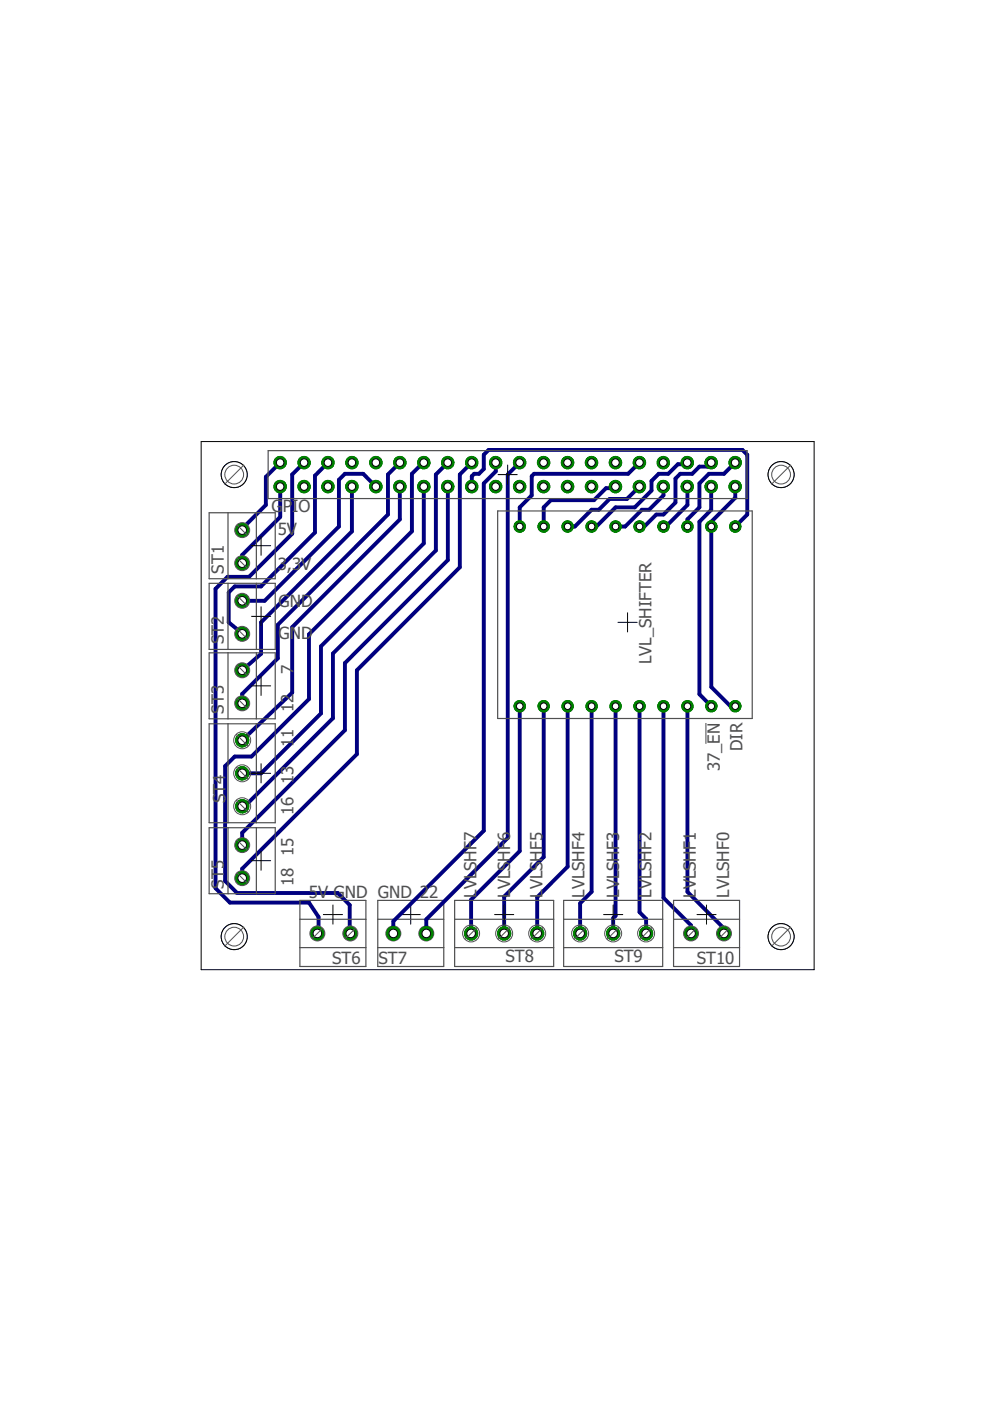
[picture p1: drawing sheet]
<svg xmlns="http://www.w3.org/2000/svg" width="210mm" height="297mm" viewBox="0 0 210 297" stroke-linecap="round" stroke-linejoin="round" font-family="sans-serif">
<defs><g id="words">
<g font-size="3.6" fill="#505050">
<text x="57.6" y="108.5">G</text>
<text x="58.9" y="113.4">5V</text>
<text x="60" y="108.5">PIO</text>
<text x="47.4" y="121.6" transform="rotate(-90 47.4 121.6)">ST1</text>
<text x="58.9" y="120.8">3,3V</text>
<text x="59" y="128.7">GND</text>
<text x="47.4" y="136.6" transform="rotate(-90 47.4 136.6)">ST2</text>
<text x="59" y="135.5">GND</text>
<text x="62.2" y="142.9" transform="rotate(-90 62.2 142.9)">7</text>
<text x="138.1" y="140.8" transform="rotate(-90 138.1 140.8)">LVL_SHIFTER</text>
<text x="47.4" y="151.3" transform="rotate(-90 47.4 151.3)">ST3</text>
<text x="62.2" y="151" transform="rotate(-90 62.2 151)">12</text>
<text x="62.2" y="158.4" transform="rotate(-90 62.2 158.4)">11</text>
<text x="157.4" y="159.3" transform="rotate(-90 157.4 159.3)">DIR</text>
<text x="62.2" y="166.2" transform="rotate(-90 62.2 166.2)">13</text>
<text x="152.6" y="163.5" transform="rotate(-90 152.6 163.5)">37_EN</text>
<text x="47.8" y="170.2" transform="rotate(-90 47.8 170.2)">ST4</text>
<text x="62.2" y="172.8" transform="rotate(-90 62.2 172.8)">16</text>
<text x="62.2" y="181.5" transform="rotate(-90 62.2 181.5)">15</text>
<text x="47.4" y="188.4" transform="rotate(-90 47.4 188.4)">ST5</text>
<text x="62.2" y="187.8" transform="rotate(-90 62.2 187.8)">18</text>
<text x="65.5" y="190.4">5V GND GND 22</text>
<text x="101.1" y="190.4" transform="rotate(-90 101.1 190.4)">LVLSHF7</text>
<text x="108.2" y="190.4" transform="rotate(-90 108.2 190.4)">LVLSHF6</text>
<text x="115" y="190.4" transform="rotate(-90 115 190.4)">LVLSHF5</text>
<text x="123.9" y="190.4" transform="rotate(-90 123.9 190.4)">LVLSHF4</text>
<text x="131.3" y="190.4" transform="rotate(-90 131.3 190.4)">LVLSHF3</text>
<text x="138.1" y="190.4" transform="rotate(-90 138.1 190.4)">LVLSHF2</text>
<text x="147.5" y="190.4" transform="rotate(-90 147.5 190.4)">LVLSHF1</text>
<text x="154.6" y="190.4" transform="rotate(-90 154.6 190.4)">LVLSHF0</text>
<text x="107.2" y="204">ST8</text>
<text x="130.3" y="204">ST9</text>
<text x="70.4" y="204.3">ST6</text>
<text x="80.2" y="204.3">ST7</text>
<text x="147.7" y="204.3">ST10</text>
</g>
</g></defs>
<path d="M85 193.9h4.1M87.1 191.9v4" fill="none" stroke="#000" stroke-width=".21"/>
<g fill="none" stroke="#505050" stroke-width=".21">
<path d="M82.3 196.8l2.2 2.2M89.3 196.8l2.2 2.2"/>
<circle cx="83.4" cy="197.9" r="1.59"/>
<circle cx="90.4" cy="197.9" r="1.59"/>
</g>
<path d="M80.1 190.9h14v14h-14zM80.1 194.9h14M80.1 200.9h14" fill="none" stroke="#505050" stroke-width=".25"/>
<g fill="none" stroke="#000080" stroke-width=".83">
<path d="M59.4 98.1l-3 3v6l-5 5v.3M64.5 98.1l-2.5 2.5v12.6l-9.2 9.1h-4.6l-2.5 2.5v63.5l3 3.1h16.8l2 3v3.3l-.2 .2M69.5 98.1l-2.7 2.8v12l-11.4 11.4h-5.6l-1.3 1.3v6.4l2.9 2.4M84.8 98.1l-2.5 2.5v8.5l-23.4 23.4v7.1l-7.5 7.5v2M89.9 98.1l-2.6 2.4v12.1l-21.8 21.9v13.7l-12.2 12.2h-3.5l-2.1 2v24.4l2.6 2.5h21.3l2.5 2.6v5.9l.2 .1M94.9 98.1l-2.5 2.5v16.1l-21.8 21.9v13.7l-18.7 18.6h-.5M100 98.1l-2.5 2.5v19.7l-21.8 21.8v17.8l-24.3 24.3v2M105.1 98.1v1.8l-2.5 2.6v73.6l-19.2 19.2v2.6M110.2 98.1l-2.5 2.5v77.1l-17.3 17.2v3M135.6 98.1l-2.4 2.4h-20l-.5 .5v4l-2.5 2.6v4M145.7 98.1l-.3 .3h-1.7l-2 2.1h-2l-1.6 1.5v2l-3.5 3.6h-4.1l-4.1 4h-1M150.8 98.1l-.9 .8h-1.6l-1.5 1.6h-2.6l-1 1v5.1l-2.5 2.5h-1.6l-2.5 2.5h-1"/>
<path d="M155.9 98.1l-2.4 2.4h-3.2l-2 2v5.1l-2.5 2.5v1.5M59.4 103.2v6.4l-8 8.1v1.7M74.6 103.2v9.5l-19.2 19.3v6.6l-4 3.5M79.7 103.2l-2.7-2.7h-3.9l-1.2 1.2v9.9l-15.8 15.8h-4.7M84.8 103.2v6.9l-22.8 22.9v13.9l-10.6 10.1M89.9 103.2v12l-21.8 21.8v14.3l-12.7 12.7h-4M94.9 103.2l.1 15.5-21.9 21.9v14.2l-21.7 21.8v2.6M100 103.2v-2.2l.5-.5h1.1l1-1.1v-3l1-1h53.8l1 1v12.7l-2.5 2.5M100 103.1v.1M130.5 103.2l-.4 .3h-1.6l-2.6 2.5h-9.1l-1.5 1.6v4M135.6 103.2l-2.7 2.6h-3.7l-2.2 2.3h-1.6l-3.5 3.5h-1.5M140.6 103.2l.1 1.8-3.1 3.1h-1.5l-3.6 3.5h-2"/>
<path d="M145.7 103.2l.1 3.9-4.6 4.5h-.5M150.8 103.2v4.9l-2.5 2.5v36.6l2.5 2.5M155.9 103.2v2.3l-5.1 5.1v35.1l4.1 4h1M110.2 149.7v30.7l-10.3 10.4v7.1M115.3 149.7v32l-8.4 8.4v7.8M120.4 149.7v34l-6.5 6.5v7.7M125.4 149.7v39.4l-2.4 2.4v6.4M130.5 149.7v44.5l-.5 .5v3.2M135.6 149.7v43.7l1.4 1.4v3.1M140.7 149.7v40.7l5.8 5.8v1.7M145.8 149.7v39.4l7.7 7.7v1.1"/>
</g>
<circle cx="59.4" cy="103.2" r="1.31" fill="#008000" stroke="#008000" stroke-width=".21"/>
<circle cx="59.4" cy="103.2" r=".8" fill="#fff" stroke="#000" stroke-width=".21"/>
<circle cx="59.4" cy="98.1" r="1.31" fill="#008000" stroke="#008000" stroke-width=".21"/>
<circle cx="59.4" cy="98.1" r=".8" fill="#fff" stroke="#000" stroke-width=".21"/>
<circle cx="64.5" cy="103.2" r="1.31" fill="#008000" stroke="#008000" stroke-width=".21"/>
<circle cx="64.5" cy="103.2" r=".8" fill="#fff" stroke="#000" stroke-width=".21"/>
<circle cx="64.5" cy="98.1" r="1.31" fill="#008000" stroke="#008000" stroke-width=".21"/>
<circle cx="64.5" cy="98.1" r=".8" fill="#fff" stroke="#000" stroke-width=".21"/>
<circle cx="69.5" cy="103.2" r="1.31" fill="#008000" stroke="#008000" stroke-width=".21"/>
<circle cx="69.5" cy="103.2" r=".8" fill="#fff" stroke="#000" stroke-width=".21"/>
<circle cx="74.6" cy="103.2" r="1.31" fill="#008000" stroke="#008000" stroke-width=".21"/>
<circle cx="74.6" cy="103.2" r=".8" fill="#fff" stroke="#000" stroke-width=".21"/>
<circle cx="79.7" cy="103.2" r="1.31" fill="#008000" stroke="#008000" stroke-width=".21"/>
<circle cx="79.7" cy="103.2" r=".8" fill="#fff" stroke="#000" stroke-width=".21"/>
<circle cx="84.8" cy="103.2" r="1.31" fill="#008000" stroke="#008000" stroke-width=".21"/>
<circle cx="84.8" cy="103.2" r=".8" fill="#fff" stroke="#000" stroke-width=".21"/>
<circle cx="89.9" cy="103.2" r="1.31" fill="#008000" stroke="#008000" stroke-width=".21"/>
<circle cx="89.9" cy="103.2" r=".8" fill="#fff" stroke="#000" stroke-width=".21"/>
<circle cx="94.9" cy="103.2" r="1.31" fill="#008000" stroke="#008000" stroke-width=".21"/>
<circle cx="94.9" cy="103.2" r=".8" fill="#fff" stroke="#000" stroke-width=".21"/>
<circle cx="100" cy="103.2" r="1.31" fill="#008000" stroke="#008000" stroke-width=".21"/>
<circle cx="100" cy="103.2" r=".8" fill="#fff" stroke="#000" stroke-width=".21"/>
<circle cx="105.1" cy="103.2" r="1.31" fill="#008000" stroke="#008000" stroke-width=".21"/>
<circle cx="105.1" cy="103.2" r=".8" fill="#fff" stroke="#000" stroke-width=".21"/>
<circle cx="110.2" cy="103.2" r="1.31" fill="#008000" stroke="#008000" stroke-width=".21"/>
<circle cx="110.2" cy="103.2" r=".8" fill="#fff" stroke="#000" stroke-width=".21"/>
<circle cx="115.3" cy="103.2" r="1.31" fill="#008000" stroke="#008000" stroke-width=".21"/>
<circle cx="115.3" cy="103.2" r=".8" fill="#fff" stroke="#000" stroke-width=".21"/>
<circle cx="120.3" cy="103.2" r="1.31" fill="#008000" stroke="#008000" stroke-width=".21"/>
<circle cx="120.3" cy="103.2" r=".8" fill="#fff" stroke="#000" stroke-width=".21"/>
<circle cx="125.4" cy="103.2" r="1.31" fill="#008000" stroke="#008000" stroke-width=".21"/>
<circle cx="125.4" cy="103.2" r=".8" fill="#fff" stroke="#000" stroke-width=".21"/>
<circle cx="130.5" cy="103.2" r="1.31" fill="#008000" stroke="#008000" stroke-width=".21"/>
<circle cx="130.5" cy="103.2" r=".8" fill="#fff" stroke="#000" stroke-width=".21"/>
<circle cx="135.6" cy="103.2" r="1.31" fill="#008000" stroke="#008000" stroke-width=".21"/>
<circle cx="135.6" cy="103.2" r=".8" fill="#fff" stroke="#000" stroke-width=".21"/>
<circle cx="140.6" cy="103.2" r="1.31" fill="#008000" stroke="#008000" stroke-width=".21"/>
<circle cx="140.6" cy="103.2" r=".8" fill="#fff" stroke="#000" stroke-width=".21"/>
<circle cx="145.7" cy="103.2" r="1.31" fill="#008000" stroke="#008000" stroke-width=".21"/>
<circle cx="145.7" cy="103.2" r=".8" fill="#fff" stroke="#000" stroke-width=".21"/>
<circle cx="150.8" cy="103.2" r="1.31" fill="#008000" stroke="#008000" stroke-width=".21"/>
<circle cx="150.8" cy="103.2" r=".8" fill="#fff" stroke="#000" stroke-width=".21"/>
<circle cx="155.9" cy="103.2" r="1.31" fill="#008000" stroke="#008000" stroke-width=".21"/>
<circle cx="155.9" cy="103.2" r=".8" fill="#fff" stroke="#000" stroke-width=".21"/>
<circle cx="155.9" cy="98.1" r="1.31" fill="#008000" stroke="#008000" stroke-width=".21"/>
<circle cx="155.9" cy="98.1" r=".8" fill="#fff" stroke="#000" stroke-width=".21"/>
<circle cx="150.8" cy="98.1" r="1.31" fill="#008000" stroke="#008000" stroke-width=".21"/>
<circle cx="150.8" cy="98.1" r=".8" fill="#fff" stroke="#000" stroke-width=".21"/>
<circle cx="145.7" cy="98.1" r="1.31" fill="#008000" stroke="#008000" stroke-width=".21"/>
<circle cx="145.7" cy="98.1" r=".8" fill="#fff" stroke="#000" stroke-width=".21"/>
<circle cx="140.6" cy="98.1" r="1.31" fill="#008000" stroke="#008000" stroke-width=".21"/>
<circle cx="140.6" cy="98.1" r=".8" fill="#fff" stroke="#000" stroke-width=".21"/>
<circle cx="135.6" cy="98.1" r="1.31" fill="#008000" stroke="#008000" stroke-width=".21"/>
<circle cx="135.6" cy="98.1" r=".8" fill="#fff" stroke="#000" stroke-width=".21"/>
<circle cx="130.5" cy="98.1" r="1.31" fill="#008000" stroke="#008000" stroke-width=".21"/>
<circle cx="130.5" cy="98.1" r=".8" fill="#fff" stroke="#000" stroke-width=".21"/>
<circle cx="125.4" cy="98.1" r="1.31" fill="#008000" stroke="#008000" stroke-width=".21"/>
<circle cx="125.4" cy="98.1" r=".8" fill="#fff" stroke="#000" stroke-width=".21"/>
<circle cx="120.3" cy="98.1" r="1.31" fill="#008000" stroke="#008000" stroke-width=".21"/>
<circle cx="120.3" cy="98.1" r=".8" fill="#fff" stroke="#000" stroke-width=".21"/>
<circle cx="115.3" cy="98.1" r="1.31" fill="#008000" stroke="#008000" stroke-width=".21"/>
<circle cx="115.3" cy="98.1" r=".8" fill="#fff" stroke="#000" stroke-width=".21"/>
<circle cx="110.2" cy="98.1" r="1.31" fill="#008000" stroke="#008000" stroke-width=".21"/>
<circle cx="110.2" cy="98.1" r=".8" fill="#fff" stroke="#000" stroke-width=".21"/>
<circle cx="105.1" cy="98.1" r="1.31" fill="#008000" stroke="#008000" stroke-width=".21"/>
<circle cx="105.1" cy="98.1" r=".8" fill="#fff" stroke="#000" stroke-width=".21"/>
<circle cx="100" cy="98.1" r="1.31" fill="#008000" stroke="#008000" stroke-width=".21"/>
<circle cx="100" cy="98.1" r=".8" fill="#fff" stroke="#000" stroke-width=".21"/>
<circle cx="94.9" cy="98.1" r="1.31" fill="#008000" stroke="#008000" stroke-width=".21"/>
<circle cx="94.9" cy="98.1" r=".8" fill="#fff" stroke="#000" stroke-width=".21"/>
<circle cx="89.9" cy="98.1" r="1.31" fill="#008000" stroke="#008000" stroke-width=".21"/>
<circle cx="89.9" cy="98.1" r=".8" fill="#fff" stroke="#000" stroke-width=".21"/>
<circle cx="84.8" cy="98.1" r="1.31" fill="#008000" stroke="#008000" stroke-width=".21"/>
<circle cx="84.8" cy="98.1" r=".8" fill="#fff" stroke="#000" stroke-width=".21"/>
<circle cx="79.7" cy="98.1" r="1.31" fill="#008000" stroke="#008000" stroke-width=".21"/>
<circle cx="79.7" cy="98.1" r=".8" fill="#fff" stroke="#000" stroke-width=".21"/>
<circle cx="74.6" cy="98.1" r="1.31" fill="#008000" stroke="#008000" stroke-width=".21"/>
<circle cx="74.6" cy="98.1" r=".8" fill="#fff" stroke="#000" stroke-width=".21"/>
<circle cx="69.5" cy="98.1" r="1.31" fill="#008000" stroke="#008000" stroke-width=".21"/>
<circle cx="69.5" cy="98.1" r=".8" fill="#fff" stroke="#000" stroke-width=".21"/>
<circle cx="155.9" cy="149.7" r="1.21" fill="#008000" stroke="#008000" stroke-width=".21"/>
<circle cx="155.9" cy="149.7" r=".7" fill="#fff" stroke="#000" stroke-width=".21"/>
<circle cx="150.8" cy="149.7" r="1.21" fill="#008000" stroke="#008000" stroke-width=".21"/>
<circle cx="150.8" cy="149.7" r=".7" fill="#fff" stroke="#000" stroke-width=".21"/>
<circle cx="145.8" cy="149.7" r="1.21" fill="#008000" stroke="#008000" stroke-width=".21"/>
<circle cx="145.8" cy="149.7" r=".7" fill="#fff" stroke="#000" stroke-width=".21"/>
<circle cx="140.7" cy="149.7" r="1.21" fill="#008000" stroke="#008000" stroke-width=".21"/>
<circle cx="140.7" cy="149.7" r=".7" fill="#fff" stroke="#000" stroke-width=".21"/>
<circle cx="135.6" cy="149.7" r="1.21" fill="#008000" stroke="#008000" stroke-width=".21"/>
<circle cx="135.6" cy="149.7" r=".7" fill="#fff" stroke="#000" stroke-width=".21"/>
<circle cx="130.5" cy="149.7" r="1.21" fill="#008000" stroke="#008000" stroke-width=".21"/>
<circle cx="130.5" cy="149.7" r=".7" fill="#fff" stroke="#000" stroke-width=".21"/>
<circle cx="125.4" cy="149.7" r="1.21" fill="#008000" stroke="#008000" stroke-width=".21"/>
<circle cx="125.4" cy="149.7" r=".7" fill="#fff" stroke="#000" stroke-width=".21"/>
<circle cx="120.4" cy="149.7" r="1.21" fill="#008000" stroke="#008000" stroke-width=".21"/>
<circle cx="120.4" cy="149.7" r=".7" fill="#fff" stroke="#000" stroke-width=".21"/>
<circle cx="115.3" cy="149.7" r="1.21" fill="#008000" stroke="#008000" stroke-width=".21"/>
<circle cx="115.3" cy="149.7" r=".7" fill="#fff" stroke="#000" stroke-width=".21"/>
<circle cx="110.2" cy="149.7" r="1.21" fill="#008000" stroke="#008000" stroke-width=".21"/>
<circle cx="110.2" cy="149.7" r=".7" fill="#fff" stroke="#000" stroke-width=".21"/>
<circle cx="110.2" cy="111.6" r="1.21" fill="#008000" stroke="#008000" stroke-width=".21"/>
<circle cx="110.2" cy="111.6" r=".7" fill="#fff" stroke="#000" stroke-width=".21"/>
<circle cx="115.3" cy="111.6" r="1.21" fill="#008000" stroke="#008000" stroke-width=".21"/>
<circle cx="115.3" cy="111.6" r=".7" fill="#fff" stroke="#000" stroke-width=".21"/>
<circle cx="120.4" cy="111.6" r="1.21" fill="#008000" stroke="#008000" stroke-width=".21"/>
<circle cx="120.4" cy="111.6" r=".7" fill="#fff" stroke="#000" stroke-width=".21"/>
<circle cx="125.4" cy="111.6" r="1.21" fill="#008000" stroke="#008000" stroke-width=".21"/>
<circle cx="125.4" cy="111.6" r=".7" fill="#fff" stroke="#000" stroke-width=".21"/>
<circle cx="130.5" cy="111.6" r="1.21" fill="#008000" stroke="#008000" stroke-width=".21"/>
<circle cx="130.5" cy="111.6" r=".7" fill="#fff" stroke="#000" stroke-width=".21"/>
<circle cx="135.6" cy="111.6" r="1.21" fill="#008000" stroke="#008000" stroke-width=".21"/>
<circle cx="135.6" cy="111.6" r=".7" fill="#fff" stroke="#000" stroke-width=".21"/>
<circle cx="140.7" cy="111.6" r="1.21" fill="#008000" stroke="#008000" stroke-width=".21"/>
<circle cx="140.7" cy="111.6" r=".7" fill="#fff" stroke="#000" stroke-width=".21"/>
<circle cx="145.8" cy="111.6" r="1.21" fill="#008000" stroke="#008000" stroke-width=".21"/>
<circle cx="145.8" cy="111.6" r=".7" fill="#fff" stroke="#000" stroke-width=".21"/>
<circle cx="150.8" cy="111.6" r="1.21" fill="#008000" stroke="#008000" stroke-width=".21"/>
<circle cx="150.8" cy="111.6" r=".7" fill="#fff" stroke="#000" stroke-width=".21"/>
<circle cx="155.9" cy="111.6" r="1.21" fill="#008000" stroke="#008000" stroke-width=".21"/>
<circle cx="155.9" cy="111.6" r=".7" fill="#fff" stroke="#000" stroke-width=".21"/>
<circle cx="51.3" cy="134.4" r="1.41" fill="#008000" stroke="#008000" stroke-width=".21"/>
<circle cx="51.4" cy="134.4" r=".91" fill="#fff" stroke="#000" stroke-width=".21"/>
<circle cx="51.3" cy="127.4" r="1.41" fill="#008000" stroke="#008000" stroke-width=".21"/>
<circle cx="51.4" cy="127.4" r=".91" fill="#fff" stroke="#000" stroke-width=".21"/>
<circle cx="51.3" cy="149.1" r="1.41" fill="#008000" stroke="#008000" stroke-width=".21"/>
<circle cx="51.4" cy="149.1" r=".91" fill="#fff" stroke="#000" stroke-width=".21"/>
<circle cx="51.3" cy="142.1" r="1.41" fill="#008000" stroke="#008000" stroke-width=".21"/>
<circle cx="51.4" cy="142.1" r=".91" fill="#fff" stroke="#000" stroke-width=".21"/>
<circle cx="51.3" cy="170.9" r="1.41" fill="#008000" stroke="#008000" stroke-width=".21"/>
<circle cx="51.4" cy="170.9" r=".91" fill="#fff" stroke="#000" stroke-width=".21"/>
<circle cx="51.3" cy="164" r="1.41" fill="#008000" stroke="#008000" stroke-width=".21"/>
<circle cx="51.4" cy="164" r=".91" fill="#fff" stroke="#000" stroke-width=".21"/>
<circle cx="51.3" cy="157" r="1.41" fill="#008000" stroke="#008000" stroke-width=".21"/>
<circle cx="51.4" cy="157" r=".91" fill="#fff" stroke="#000" stroke-width=".21"/>
<circle cx="51.3" cy="186.2" r="1.41" fill="#008000" stroke="#008000" stroke-width=".21"/>
<circle cx="51.4" cy="186.2" r=".91" fill="#fff" stroke="#000" stroke-width=".21"/>
<circle cx="51.3" cy="179.2" r="1.41" fill="#008000" stroke="#008000" stroke-width=".21"/>
<circle cx="51.4" cy="179.2" r=".91" fill="#fff" stroke="#000" stroke-width=".21"/>
<circle cx="74.3" cy="197.9" r="1.41" fill="#008000" stroke="#008000" stroke-width=".21"/>
<circle cx="74.3" cy="197.9" r=".91" fill="#fff" stroke="#000" stroke-width=".21"/>
<circle cx="67.3" cy="197.9" r="1.41" fill="#008000" stroke="#008000" stroke-width=".21"/>
<circle cx="67.3" cy="197.9" r=".91" fill="#fff" stroke="#000" stroke-width=".21"/>
<circle cx="113.9" cy="197.9" r="1.41" fill="#008000" stroke="#008000" stroke-width=".21"/>
<circle cx="113.9" cy="197.9" r=".91" fill="#fff" stroke="#000" stroke-width=".21"/>
<circle cx="106.9" cy="197.9" r="1.41" fill="#008000" stroke="#008000" stroke-width=".21"/>
<circle cx="106.9" cy="197.9" r=".91" fill="#fff" stroke="#000" stroke-width=".21"/>
<circle cx="99.9" cy="197.9" r="1.41" fill="#008000" stroke="#008000" stroke-width=".21"/>
<circle cx="99.9" cy="197.9" r=".91" fill="#fff" stroke="#000" stroke-width=".21"/>
<circle cx="137" cy="197.9" r="1.41" fill="#008000" stroke="#008000" stroke-width=".21"/>
<circle cx="137" cy="197.9" r=".91" fill="#fff" stroke="#000" stroke-width=".21"/>
<circle cx="130" cy="197.9" r="1.41" fill="#008000" stroke="#008000" stroke-width=".21"/>
<circle cx="130" cy="197.9" r=".91" fill="#fff" stroke="#000" stroke-width=".21"/>
<circle cx="123" cy="197.9" r="1.41" fill="#008000" stroke="#008000" stroke-width=".21"/>
<circle cx="123" cy="197.9" r=".91" fill="#fff" stroke="#000" stroke-width=".21"/>
<circle cx="153.5" cy="197.9" r="1.41" fill="#008000" stroke="#008000" stroke-width=".21"/>
<circle cx="153.5" cy="197.9" r=".91" fill="#fff" stroke="#000" stroke-width=".21"/>
<circle cx="146.5" cy="197.9" r="1.41" fill="#008000" stroke="#008000" stroke-width=".21"/>
<circle cx="146.5" cy="197.9" r=".91" fill="#fff" stroke="#000" stroke-width=".21"/>
<circle cx="51.3" cy="119.4" r="1.41" fill="#008000" stroke="#008000" stroke-width=".21"/>
<circle cx="51.4" cy="119.4" r=".91" fill="#fff" stroke="#000" stroke-width=".21"/>
<circle cx="51.3" cy="112.4" r="1.41" fill="#008000" stroke="#008000" stroke-width=".21"/>
<circle cx="51.4" cy="112.4" r=".91" fill="#fff" stroke="#000" stroke-width=".21"/>
<circle cx="83.4" cy="197.9" r="1.41" fill="#008000" stroke="#008000" stroke-width=".21"/>
<circle cx="83.4" cy="197.9" r=".91" fill="#fff" stroke="#000" stroke-width=".21"/>
<circle cx="90.4" cy="197.9" r="1.41" fill="#008000" stroke="#008000" stroke-width=".21"/>
<circle cx="90.4" cy="197.9" r=".91" fill="#fff" stroke="#000" stroke-width=".21"/>
<circle cx="59.4" cy="103.2" r="1.31" fill="#008000" stroke="#008000" stroke-width=".21"/>
<circle cx="59.4" cy="103.2" r=".8" fill="#fff" stroke="#000" stroke-width=".21"/>
<circle cx="59.4" cy="98.1" r="1.31" fill="#008000" stroke="#008000" stroke-width=".21"/>
<circle cx="59.4" cy="98.1" r=".8" fill="#fff" stroke="#000" stroke-width=".21"/>
<circle cx="64.5" cy="103.2" r="1.31" fill="#008000" stroke="#008000" stroke-width=".21"/>
<circle cx="64.5" cy="103.2" r=".8" fill="#fff" stroke="#000" stroke-width=".21"/>
<circle cx="64.5" cy="98.1" r="1.31" fill="#008000" stroke="#008000" stroke-width=".21"/>
<circle cx="64.5" cy="98.1" r=".8" fill="#fff" stroke="#000" stroke-width=".21"/>
<circle cx="69.5" cy="103.2" r="1.31" fill="#008000" stroke="#008000" stroke-width=".21"/>
<circle cx="69.5" cy="103.2" r=".8" fill="#fff" stroke="#000" stroke-width=".21"/>
<circle cx="74.6" cy="103.2" r="1.31" fill="#008000" stroke="#008000" stroke-width=".21"/>
<circle cx="74.6" cy="103.2" r=".8" fill="#fff" stroke="#000" stroke-width=".21"/>
<circle cx="79.7" cy="103.2" r="1.31" fill="#008000" stroke="#008000" stroke-width=".21"/>
<circle cx="79.7" cy="103.2" r=".8" fill="#fff" stroke="#000" stroke-width=".21"/>
<circle cx="84.8" cy="103.2" r="1.31" fill="#008000" stroke="#008000" stroke-width=".21"/>
<circle cx="84.8" cy="103.2" r=".8" fill="#fff" stroke="#000" stroke-width=".21"/>
<circle cx="89.9" cy="103.2" r="1.31" fill="#008000" stroke="#008000" stroke-width=".21"/>
<circle cx="89.9" cy="103.2" r=".8" fill="#fff" stroke="#000" stroke-width=".21"/>
<circle cx="94.9" cy="103.2" r="1.31" fill="#008000" stroke="#008000" stroke-width=".21"/>
<circle cx="94.9" cy="103.2" r=".8" fill="#fff" stroke="#000" stroke-width=".21"/>
<circle cx="100" cy="103.2" r="1.31" fill="#008000" stroke="#008000" stroke-width=".21"/>
<circle cx="100" cy="103.2" r=".8" fill="#fff" stroke="#000" stroke-width=".21"/>
<circle cx="105.1" cy="103.2" r="1.31" fill="#008000" stroke="#008000" stroke-width=".21"/>
<circle cx="105.1" cy="103.2" r=".8" fill="#fff" stroke="#000" stroke-width=".21"/>
<circle cx="110.2" cy="103.2" r="1.31" fill="#008000" stroke="#008000" stroke-width=".21"/>
<circle cx="110.2" cy="103.2" r=".8" fill="#fff" stroke="#000" stroke-width=".21"/>
<circle cx="115.3" cy="103.2" r="1.31" fill="#008000" stroke="#008000" stroke-width=".21"/>
<circle cx="115.3" cy="103.2" r=".8" fill="#fff" stroke="#000" stroke-width=".21"/>
<circle cx="120.3" cy="103.2" r="1.31" fill="#008000" stroke="#008000" stroke-width=".21"/>
<circle cx="120.3" cy="103.2" r=".8" fill="#fff" stroke="#000" stroke-width=".21"/>
<circle cx="125.4" cy="103.2" r="1.31" fill="#008000" stroke="#008000" stroke-width=".21"/>
<circle cx="125.4" cy="103.2" r=".8" fill="#fff" stroke="#000" stroke-width=".21"/>
<circle cx="130.5" cy="103.2" r="1.31" fill="#008000" stroke="#008000" stroke-width=".21"/>
<circle cx="130.5" cy="103.2" r=".8" fill="#fff" stroke="#000" stroke-width=".21"/>
<circle cx="135.6" cy="103.2" r="1.31" fill="#008000" stroke="#008000" stroke-width=".21"/>
<circle cx="135.6" cy="103.2" r=".8" fill="#fff" stroke="#000" stroke-width=".21"/>
<circle cx="140.6" cy="103.2" r="1.31" fill="#008000" stroke="#008000" stroke-width=".21"/>
<circle cx="140.6" cy="103.2" r=".8" fill="#fff" stroke="#000" stroke-width=".21"/>
<circle cx="145.7" cy="103.2" r="1.31" fill="#008000" stroke="#008000" stroke-width=".21"/>
<circle cx="145.7" cy="103.2" r=".8" fill="#fff" stroke="#000" stroke-width=".21"/>
<circle cx="150.8" cy="103.2" r="1.31" fill="#008000" stroke="#008000" stroke-width=".21"/>
<circle cx="150.8" cy="103.2" r=".8" fill="#fff" stroke="#000" stroke-width=".21"/>
<circle cx="155.9" cy="103.2" r="1.31" fill="#008000" stroke="#008000" stroke-width=".21"/>
<circle cx="155.9" cy="103.2" r=".8" fill="#fff" stroke="#000" stroke-width=".21"/>
<circle cx="155.9" cy="98.1" r="1.31" fill="#008000" stroke="#008000" stroke-width=".21"/>
<circle cx="155.9" cy="98.1" r=".8" fill="#fff" stroke="#000" stroke-width=".21"/>
<circle cx="150.8" cy="98.1" r="1.31" fill="#008000" stroke="#008000" stroke-width=".21"/>
<circle cx="150.8" cy="98.1" r=".8" fill="#fff" stroke="#000" stroke-width=".21"/>
<circle cx="145.7" cy="98.1" r="1.31" fill="#008000" stroke="#008000" stroke-width=".21"/>
<circle cx="145.7" cy="98.1" r=".8" fill="#fff" stroke="#000" stroke-width=".21"/>
<circle cx="140.6" cy="98.1" r="1.31" fill="#008000" stroke="#008000" stroke-width=".21"/>
<circle cx="140.6" cy="98.1" r=".8" fill="#fff" stroke="#000" stroke-width=".21"/>
<circle cx="135.6" cy="98.1" r="1.31" fill="#008000" stroke="#008000" stroke-width=".21"/>
<circle cx="135.6" cy="98.1" r=".8" fill="#fff" stroke="#000" stroke-width=".21"/>
<circle cx="130.5" cy="98.1" r="1.31" fill="#008000" stroke="#008000" stroke-width=".21"/>
<circle cx="130.5" cy="98.1" r=".8" fill="#fff" stroke="#000" stroke-width=".21"/>
<circle cx="125.4" cy="98.1" r="1.31" fill="#008000" stroke="#008000" stroke-width=".21"/>
<circle cx="125.4" cy="98.1" r=".8" fill="#fff" stroke="#000" stroke-width=".21"/>
<circle cx="120.3" cy="98.1" r="1.31" fill="#008000" stroke="#008000" stroke-width=".21"/>
<circle cx="120.3" cy="98.1" r=".8" fill="#fff" stroke="#000" stroke-width=".21"/>
<circle cx="115.3" cy="98.1" r="1.31" fill="#008000" stroke="#008000" stroke-width=".21"/>
<circle cx="115.3" cy="98.1" r=".8" fill="#fff" stroke="#000" stroke-width=".21"/>
<circle cx="110.2" cy="98.1" r="1.31" fill="#008000" stroke="#008000" stroke-width=".21"/>
<circle cx="110.2" cy="98.1" r=".8" fill="#fff" stroke="#000" stroke-width=".21"/>
<circle cx="105.1" cy="98.1" r="1.31" fill="#008000" stroke="#008000" stroke-width=".21"/>
<circle cx="105.1" cy="98.1" r=".8" fill="#fff" stroke="#000" stroke-width=".21"/>
<circle cx="100" cy="98.1" r="1.31" fill="#008000" stroke="#008000" stroke-width=".21"/>
<circle cx="100" cy="98.1" r=".8" fill="#fff" stroke="#000" stroke-width=".21"/>
<circle cx="94.9" cy="98.1" r="1.31" fill="#008000" stroke="#008000" stroke-width=".21"/>
<circle cx="94.9" cy="98.1" r=".8" fill="#fff" stroke="#000" stroke-width=".21"/>
<circle cx="89.9" cy="98.1" r="1.31" fill="#008000" stroke="#008000" stroke-width=".21"/>
<circle cx="89.9" cy="98.1" r=".8" fill="#fff" stroke="#000" stroke-width=".21"/>
<circle cx="84.8" cy="98.1" r="1.31" fill="#008000" stroke="#008000" stroke-width=".21"/>
<circle cx="84.8" cy="98.1" r=".8" fill="#fff" stroke="#000" stroke-width=".21"/>
<circle cx="79.7" cy="98.1" r="1.31" fill="#008000" stroke="#008000" stroke-width=".21"/>
<circle cx="79.7" cy="98.1" r=".8" fill="#fff" stroke="#000" stroke-width=".21"/>
<circle cx="74.6" cy="98.1" r="1.31" fill="#008000" stroke="#008000" stroke-width=".21"/>
<circle cx="74.6" cy="98.1" r=".8" fill="#fff" stroke="#000" stroke-width=".21"/>
<circle cx="69.5" cy="98.1" r="1.31" fill="#008000" stroke="#008000" stroke-width=".21"/>
<circle cx="69.5" cy="98.1" r=".8" fill="#fff" stroke="#000" stroke-width=".21"/>
<circle cx="155.9" cy="149.7" r="1.21" fill="#008000" stroke="#008000" stroke-width=".21"/>
<circle cx="155.9" cy="149.7" r=".7" fill="#fff" stroke="#000" stroke-width=".21"/>
<circle cx="150.8" cy="149.7" r="1.21" fill="#008000" stroke="#008000" stroke-width=".21"/>
<circle cx="150.8" cy="149.7" r=".7" fill="#fff" stroke="#000" stroke-width=".21"/>
<circle cx="145.8" cy="149.7" r="1.21" fill="#008000" stroke="#008000" stroke-width=".21"/>
<circle cx="145.8" cy="149.7" r=".7" fill="#fff" stroke="#000" stroke-width=".21"/>
<circle cx="140.7" cy="149.7" r="1.21" fill="#008000" stroke="#008000" stroke-width=".21"/>
<circle cx="140.7" cy="149.7" r=".7" fill="#fff" stroke="#000" stroke-width=".21"/>
<circle cx="135.6" cy="149.7" r="1.21" fill="#008000" stroke="#008000" stroke-width=".21"/>
<circle cx="135.6" cy="149.7" r=".7" fill="#fff" stroke="#000" stroke-width=".21"/>
<circle cx="130.5" cy="149.7" r="1.21" fill="#008000" stroke="#008000" stroke-width=".21"/>
<circle cx="130.5" cy="149.7" r=".7" fill="#fff" stroke="#000" stroke-width=".21"/>
<circle cx="125.4" cy="149.7" r="1.21" fill="#008000" stroke="#008000" stroke-width=".21"/>
<circle cx="125.4" cy="149.7" r=".7" fill="#fff" stroke="#000" stroke-width=".21"/>
<circle cx="120.4" cy="149.7" r="1.21" fill="#008000" stroke="#008000" stroke-width=".21"/>
<circle cx="120.4" cy="149.7" r=".7" fill="#fff" stroke="#000" stroke-width=".21"/>
<circle cx="115.3" cy="149.7" r="1.21" fill="#008000" stroke="#008000" stroke-width=".21"/>
<circle cx="115.3" cy="149.7" r=".7" fill="#fff" stroke="#000" stroke-width=".21"/>
<circle cx="110.2" cy="149.7" r="1.21" fill="#008000" stroke="#008000" stroke-width=".21"/>
<circle cx="110.2" cy="149.7" r=".7" fill="#fff" stroke="#000" stroke-width=".21"/>
<circle cx="110.2" cy="111.6" r="1.21" fill="#008000" stroke="#008000" stroke-width=".21"/>
<circle cx="110.2" cy="111.6" r=".7" fill="#fff" stroke="#000" stroke-width=".21"/>
<circle cx="115.3" cy="111.6" r="1.21" fill="#008000" stroke="#008000" stroke-width=".21"/>
<circle cx="115.3" cy="111.6" r=".7" fill="#fff" stroke="#000" stroke-width=".21"/>
<circle cx="120.4" cy="111.6" r="1.21" fill="#008000" stroke="#008000" stroke-width=".21"/>
<circle cx="120.4" cy="111.6" r=".7" fill="#fff" stroke="#000" stroke-width=".21"/>
<circle cx="125.4" cy="111.6" r="1.21" fill="#008000" stroke="#008000" stroke-width=".21"/>
<circle cx="125.4" cy="111.6" r=".7" fill="#fff" stroke="#000" stroke-width=".21"/>
<circle cx="130.5" cy="111.6" r="1.21" fill="#008000" stroke="#008000" stroke-width=".21"/>
<circle cx="130.5" cy="111.6" r=".7" fill="#fff" stroke="#000" stroke-width=".21"/>
<circle cx="135.6" cy="111.6" r="1.21" fill="#008000" stroke="#008000" stroke-width=".21"/>
<circle cx="135.6" cy="111.6" r=".7" fill="#fff" stroke="#000" stroke-width=".21"/>
<circle cx="140.7" cy="111.6" r="1.21" fill="#008000" stroke="#008000" stroke-width=".21"/>
<circle cx="140.7" cy="111.6" r=".7" fill="#fff" stroke="#000" stroke-width=".21"/>
<circle cx="145.8" cy="111.6" r="1.21" fill="#008000" stroke="#008000" stroke-width=".21"/>
<circle cx="145.8" cy="111.6" r=".7" fill="#fff" stroke="#000" stroke-width=".21"/>
<circle cx="150.8" cy="111.6" r="1.21" fill="#008000" stroke="#008000" stroke-width=".21"/>
<circle cx="150.8" cy="111.6" r=".7" fill="#fff" stroke="#000" stroke-width=".21"/>
<circle cx="155.9" cy="111.6" r="1.21" fill="#008000" stroke="#008000" stroke-width=".21"/>
<circle cx="155.9" cy="111.6" r=".7" fill="#fff" stroke="#000" stroke-width=".21"/>
<circle cx="51.3" cy="134.4" r="1.41" fill="#008000" stroke="#008000" stroke-width=".21"/>
<circle cx="51.4" cy="134.4" r=".91" fill="#fff" stroke="#000" stroke-width=".21"/>
<circle cx="51.3" cy="127.4" r="1.41" fill="#008000" stroke="#008000" stroke-width=".21"/>
<circle cx="51.4" cy="127.4" r=".91" fill="#fff" stroke="#000" stroke-width=".21"/>
<circle cx="51.3" cy="149.1" r="1.41" fill="#008000" stroke="#008000" stroke-width=".21"/>
<circle cx="51.4" cy="149.1" r=".91" fill="#fff" stroke="#000" stroke-width=".21"/>
<circle cx="51.3" cy="142.1" r="1.41" fill="#008000" stroke="#008000" stroke-width=".21"/>
<circle cx="51.4" cy="142.1" r=".91" fill="#fff" stroke="#000" stroke-width=".21"/>
<circle cx="51.3" cy="170.9" r="1.41" fill="#008000" stroke="#008000" stroke-width=".21"/>
<circle cx="51.4" cy="170.9" r=".91" fill="#fff" stroke="#000" stroke-width=".21"/>
<circle cx="51.3" cy="164" r="1.41" fill="#008000" stroke="#008000" stroke-width=".21"/>
<circle cx="51.4" cy="164" r=".91" fill="#fff" stroke="#000" stroke-width=".21"/>
<circle cx="51.3" cy="157" r="1.41" fill="#008000" stroke="#008000" stroke-width=".21"/>
<circle cx="51.4" cy="157" r=".91" fill="#fff" stroke="#000" stroke-width=".21"/>
<circle cx="51.3" cy="186.2" r="1.41" fill="#008000" stroke="#008000" stroke-width=".21"/>
<circle cx="51.4" cy="186.2" r=".91" fill="#fff" stroke="#000" stroke-width=".21"/>
<circle cx="51.3" cy="179.2" r="1.41" fill="#008000" stroke="#008000" stroke-width=".21"/>
<circle cx="51.4" cy="179.2" r=".91" fill="#fff" stroke="#000" stroke-width=".21"/>
<circle cx="74.3" cy="197.9" r="1.41" fill="#008000" stroke="#008000" stroke-width=".21"/>
<circle cx="74.3" cy="197.9" r=".91" fill="#fff" stroke="#000" stroke-width=".21"/>
<circle cx="67.3" cy="197.9" r="1.41" fill="#008000" stroke="#008000" stroke-width=".21"/>
<circle cx="67.3" cy="197.9" r=".91" fill="#fff" stroke="#000" stroke-width=".21"/>
<circle cx="113.9" cy="197.9" r="1.41" fill="#008000" stroke="#008000" stroke-width=".21"/>
<circle cx="113.9" cy="197.9" r=".91" fill="#fff" stroke="#000" stroke-width=".21"/>
<circle cx="106.9" cy="197.9" r="1.41" fill="#008000" stroke="#008000" stroke-width=".21"/>
<circle cx="106.9" cy="197.9" r=".91" fill="#fff" stroke="#000" stroke-width=".21"/>
<circle cx="99.9" cy="197.9" r="1.41" fill="#008000" stroke="#008000" stroke-width=".21"/>
<circle cx="99.9" cy="197.9" r=".91" fill="#fff" stroke="#000" stroke-width=".21"/>
<circle cx="137" cy="197.9" r="1.41" fill="#008000" stroke="#008000" stroke-width=".21"/>
<circle cx="137" cy="197.9" r=".91" fill="#fff" stroke="#000" stroke-width=".21"/>
<circle cx="130" cy="197.9" r="1.41" fill="#008000" stroke="#008000" stroke-width=".21"/>
<circle cx="130" cy="197.9" r=".91" fill="#fff" stroke="#000" stroke-width=".21"/>
<circle cx="123" cy="197.9" r="1.41" fill="#008000" stroke="#008000" stroke-width=".21"/>
<circle cx="123" cy="197.9" r=".91" fill="#fff" stroke="#000" stroke-width=".21"/>
<circle cx="153.5" cy="197.9" r="1.41" fill="#008000" stroke="#008000" stroke-width=".21"/>
<circle cx="153.5" cy="197.9" r=".91" fill="#fff" stroke="#000" stroke-width=".21"/>
<circle cx="146.5" cy="197.9" r="1.41" fill="#008000" stroke="#008000" stroke-width=".21"/>
<circle cx="146.5" cy="197.9" r=".91" fill="#fff" stroke="#000" stroke-width=".21"/>
<circle cx="51.3" cy="119.4" r="1.41" fill="#008000" stroke="#008000" stroke-width=".21"/>
<circle cx="51.4" cy="119.4" r=".91" fill="#fff" stroke="#000" stroke-width=".21"/>
<circle cx="51.3" cy="112.4" r="1.41" fill="#008000" stroke="#008000" stroke-width=".21"/>
<circle cx="51.4" cy="112.4" r=".91" fill="#fff" stroke="#000" stroke-width=".21"/>
<circle cx="83.4" cy="197.9" r="1.41" fill="#008000" stroke="#008000" stroke-width=".21"/>
<circle cx="83.4" cy="197.9" r=".91" fill="#fff" stroke="#000" stroke-width=".21"/>
<circle cx="90.4" cy="197.9" r="1.41" fill="#008000" stroke="#008000" stroke-width=".21"/>
<circle cx="90.4" cy="197.9" r=".91" fill="#fff" stroke="#000" stroke-width=".21"/>
<g fill="none" stroke="#505050" stroke-width=".25">
<path d="M56.9 95.5h101.5v10.2h-101.5zM44.3 108.7h14.1v14h-14.1zM48.3 108.7v14M54.4 108.7v14M105.5 108.3h54v44h-54zM44.3 123.7h14.1v14h-14.1zM44.3 138.4h14.1v14h-14.1zM48.3 123.7v14M48.3 138.4v14M54.4 123.7v14M54.4 138.4v14M44.3 153.5h14.1v20.9h-14.1z"/>
<path d="M48.3 153.5v20.9M54.4 153.5v20.9M44.3 175.5h14.1v14h-14.1zM48.3 175.5v14M54.4 175.5v14M63.6 190.9h14v14h-14zM63.6 194.9h14M96.4 190.9h21v14h-21zM96.4 194.9h21M119.5 190.9h21v14h-21zM119.5 194.9h21M142.8 190.9h14v14h-14z"/>
<path d="M142.8 194.9h14M63.6 200.9h14M96.4 200.9h21M119.5 200.9h21M142.8 200.9h14"/>
</g>
<g fill="none" stroke="#505050" stroke-width=".21">
<path d="M50.2 118.3l2.3 2.2M50.2 111.3l2.3 2.2M50.2 133.3l2.3 2.2M50.2 126.3l2.3 2.2M50.1 155.7l2.5 2.5M50.2 148l2.3 2.2M50.2 141l2.3 2.2M50.1 169.7l2.5 2.5M50.1 162.6l2.5 2.6M50.2 178.1l2.3 2.2M50.2 185.1l2.3 2.2M68.4 196.8l-2.2 2.2"/>
<path d="M75.4 196.8l-2.2 2.2M101.2 196.7l-2.6 2.5M108.1 196.6l-2.5 2.6M115.1 196.6l-2.5 2.6M124.2 196.7l-2.4 2.5M131.3 196.6l-2.6 2.6M138.2 196.6l-2.5 2.6M147.6 196.8l-2.2 2.2M154.6 196.8l-2.2 2.2"/>
<circle cx="51.4" cy="119.4" r="1.59"/>
<circle cx="51.4" cy="112.4" r="1.59"/>
<circle cx="51.4" cy="134.4" r="1.59"/>
<circle cx="51.4" cy="127.4" r="1.59"/>
<circle cx="51.4" cy="157" r="1.8"/>
<circle cx="51.4" cy="149.1" r="1.59"/>
<circle cx="51.4" cy="142.1" r="1.59"/>
<circle cx="51.4" cy="164" r="1.8"/>
<circle cx="51.4" cy="170.9" r="1.8"/>
<circle cx="51.4" cy="179.2" r="1.59"/>
<circle cx="51.4" cy="186.2" r="1.59"/>
<circle cx="67.3" cy="197.9" r="1.59"/>
<circle cx="74.3" cy="197.9" r="1.59"/>
<circle cx="99.9" cy="197.9" r="1.8"/>
<circle cx="106.9" cy="197.9" r="1.8"/>
<circle cx="113.9" cy="197.9" r="1.8"/>
<circle cx="123" cy="197.9" r="1.8"/>
<circle cx="130" cy="197.9" r="1.8"/>
<circle cx="137" cy="197.9" r="1.8"/>
<circle cx="146.5" cy="197.9" r="1.59"/>
<circle cx="153.5" cy="197.9" r="1.59"/>
</g>
<path d="M149.7 153.3v4.4" fill="none" stroke="#505050" stroke-width=".23"/>
<g fill="none" stroke="#000" stroke-width=".21">
<path d="M42.7 93.6h129.9v112h-129.9zM107.6 98.6v4.1M53.3 115.7h4.1M55.4 113.7v4M105.6 100.6h4.1M53.3 130.7h4.1M55.4 128.7v4M131 132h4.1M133.1 129.9v4.1M53.3 145.4h4.1M55.4 143.4v4M53.3 164h4.1"/>
<path d="M55.4 161.9v4.1M53.3 182.5h4.1M55.4 180.4v4.1M68.6 193.9h4M70.6 191.9v4M104.9 193.9h4M106.9 191.9v4M128 193.9h4M130 191.9v4M147.8 193.9h4M149.8 191.9v4"/>
<circle cx="49.7" cy="198.6" r="2.75"/>
</g>
<circle cx="49.7" cy="198.6" r="2.75" fill="#fff" stroke="#000" stroke-width=".21"/>
<circle cx="49.7" cy="100.6" r="2.75" fill="none" stroke="#000" stroke-width=".21"/>
<circle cx="49.7" cy="100.6" r="2.75" fill="#fff" stroke="#000" stroke-width=".21"/>
<circle cx="165.6" cy="100.6" r="2.75" fill="none" stroke="#000" stroke-width=".21"/>
<circle cx="165.6" cy="100.6" r="2.75" fill="#fff" stroke="#000" stroke-width=".21"/>
<circle cx="165.6" cy="198.6" r="2.75" fill="none" stroke="#000" stroke-width=".21"/>
<circle cx="165.6" cy="198.6" r="2.75" fill="#fff" stroke="#000" stroke-width=".21"/>
<g fill="none" stroke="#505050" stroke-width=".21">
<path d="M51.7 98.6l-4.1 4.1M167.6 98.6l-4 4.1M51.7 196.6l-4.1 4M167.6 196.6l-4 4"/>
<circle cx="49.7" cy="100.6" r="1.99"/>
<circle cx="165.6" cy="100.6" r="1.99"/>
<circle cx="49.7" cy="198.6" r="1.99"/>
<circle cx="165.6" cy="198.6" r="1.99"/>
</g>
<use href="#words"/>
</svg>
